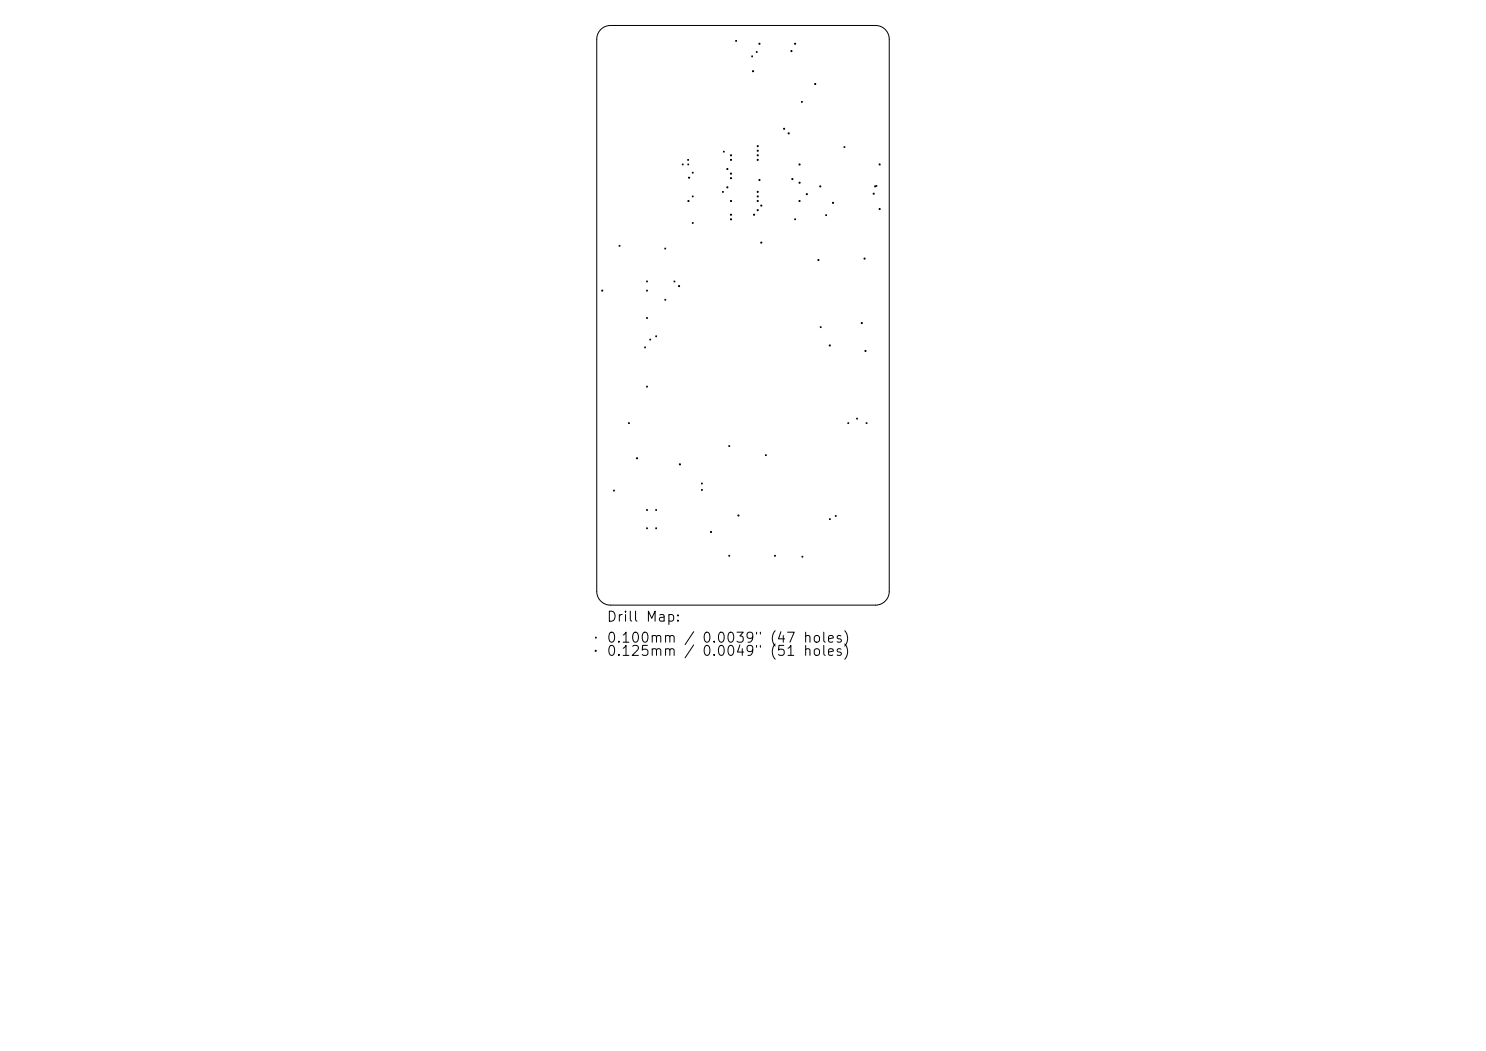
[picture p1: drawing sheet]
<svg xmlns="http://www.w3.org/2000/svg" width="297mm" height="210mm" viewBox="0 0 297 210" stroke-linecap="round" stroke-linejoin="round" font-family="sans-serif">
<defs><g id="words">
<g font-size="2">
<text x="121.1" y="124.7">Drill Map:</text>
<text x="121.1" y="128.9">0.100mm / 0.0039&quot; (47 holes)</text>
<text x="121.1" y="131.6">0.125mm</text>
<text x="140.2" y="131.6">0.0049&quot; (51</text>
</g>
</g></defs>
<g fill="none" stroke="#000" stroke-width=".2">
<path d="M120.1 5.9a2.74 2.74 0 0 1 1.9-.8h53a2.74 2.74 0 0 1 2.7 2.7v110.4a2.74 2.74 0 0 1-2.7 2.7h-53a2.74 2.74 0 0 1-2.7-2.7v-110.4a2.74 2.74 0 0 1 .8-1.9zM147 8.1l.2 .2M147.2 8.1l-.2 .2M150.2 11.2l.2 .2M150.4 11.2l-.2 .2M151.2 10.3l.1 .2M151.3 10.3l-.1 .2M136.4 32.8l.1 .2M136.5 32.8l-.1 .2M137.4 31.9l.2 .1M137.5 32.8l.2 .2M137.6 31.9l-.2 .1"/>
<path d="M137.7 32.8l-.2 .2M138.4 34.4l.1 .2M138.4 39.2l.1 .1M138.5 34.4l-.1 .2M138.5 39.2l-.1 .1M144.4 38.2l.2 .2M144.6 38.2l-.2 .2M144.6 30.2l.2 .2M144.8 30.2l-.2 .2M160.2 20.3l.2 .1M160.4 20.3l-.2 .1M168.7 29.3l.2 .2"/>
<path d="M168.9 29.3l-.2 .2M174.8 37.2l.2 .1M175 37.2l-.2 .1M175.1 37.1l.2 .2M175.3 37.1l-.2 .2M123.7 49l.2 .2M123.9 49l-.2 .2M129.2 56.2l.2 .1M129.2 58l.2 .2M129.4 56.2l-.2 .1M129.4 58l-.2 .2M132.9 49.6l.2 .2"/>
<path d="M132.9 59.8l.2 .2M133.1 49.6l-.2 .2M133.1 59.8l-.2 .2M134.7 56.2l.2 .1M134.9 56.2l-.2 .1M138.4 44.5l.1 .1M138.5 44.5l-.1 .1M158.8 43.7l.2 .2M159 43.7l-.2 .2M165 42.9l.2 .2M165.2 42.9l-.2 .2M128.8 69.3l.2 .2"/>
<path d="M129 69.3l-.2 .2M129.2 63.5l.2 .1M129.2 77.2l.2 .1M129.4 63.5l-.2 .1M129.4 77.2l-.2 .1M129.9 67.8l.2 .1M130.1 67.8l-.2 .1M131.1 67.1l.1 .2M131.2 67.1l-.1 .2M163.9 65.3l.2 .2M164.1 65.3l-.2 .2M122.6 97.9l.2 .2"/>
<path d="M122.8 97.9l-.2 .2M125.6 84.5l.2 .2M125.8 84.5l-.2 .2M140.2 96.5l.2 .2M140.2 97.8l.2 .2M140.4 96.5l-.2 .2M140.4 97.8l-.2 .2M145.7 89l.2 .2M145.9 89l-.2 .2M153 90.9l.2 .1M153.2 90.9l-.2 .1M169.5 84.5l.1 .2"/>
<path d="M169.6 84.5l-.1 .2M171.2 83.6l.2 .1M171.4 83.6l-.2 .1M173.1 84.5l.2 .2M173.3 84.5l-.2 .2M129.2 101.8l.2 .2M129.2 105.5l.2 .2M129.4 101.8l-.2 .2M129.4 105.5l-.2 .2M131.1 101.8l.1 .2M131.1 105.5l.1 .2M131.2 101.8l-.1 .2"/>
<path d="M131.2 105.5l-.1 .2M145.7 111l.2 .1M145.9 111l-.2 .1M154.8 111l.2 .1M155 111l-.2 .1M160.3 111.1l.2 .2M160.5 111.1l-.2 .2M165.8 103.6l.1 .2M165.9 103.6l-.1 .2M166.9 103l.2 .2M167.1 103l-.2 .2M119 127.3l.2 .2"/>
<path d="M119.2 127.3l-.2 .2"/>
<circle cx="150.5" cy="14.2" r=".11"/>
<circle cx="151.8" cy="8.7" r=".11"/>
<circle cx="158.2" cy="10.2" r=".11"/>
<circle cx="158.9" cy="8.7" r=".11"/>
<circle cx="162.9" cy="16.8" r=".11"/>
<circle cx="137.7" cy="35.5" r=".11"/>
<circle cx="145.4" cy="37.4" r=".11"/>
<circle cx="145.4" cy="33.8" r=".11"/>
<circle cx="146.1" cy="31" r=".11"/>
<circle cx="146.1" cy="31.9" r=".11"/>
<circle cx="146.1" cy="34.7" r=".11"/>
<circle cx="146.1" cy="35.6" r=".11"/>
<circle cx="151.4" cy="31.9" r=".11"/>
<circle cx="151.4" cy="39.3" r=".11"/>
<circle cx="151.4" cy="31" r=".11"/>
<circle cx="151.4" cy="38.3" r=".11"/>
<circle cx="151.4" cy="30.1" r=".11"/>
<circle cx="151.4" cy="29.2" r=".11"/>
<circle cx="151.8" cy="36" r=".11"/>
<circle cx="156.7" cy="25.7" r=".11"/>
<circle cx="157.6" cy="26.6" r=".11"/>
<circle cx="158.4" cy="35.8" r=".11"/>
<circle cx="159.8" cy="32.9" r=".11"/>
<circle cx="159.8" cy="36.5" r=".11"/>
<circle cx="161.3" cy="38.8" r=".11"/>
<circle cx="163.9" cy="37.2" r=".11"/>
<circle cx="174.6" cy="38.7" r=".11"/>
<circle cx="175.8" cy="32.9" r=".11"/>
<circle cx="120.4" cy="58.1" r=".11"/>
<circle cx="135.7" cy="57.2" r=".11"/>
<circle cx="137.6" cy="40.2" r=".11"/>
<circle cx="146.1" cy="43.8" r=".11"/>
<circle cx="146.1" cy="40.2" r=".11"/>
<circle cx="146.1" cy="42.9" r=".11"/>
<circle cx="150.7" cy="42.9" r=".11"/>
<circle cx="151.4" cy="40.2" r=".11"/>
<circle cx="151.4" cy="42" r=".11"/>
<circle cx="152.2" cy="48.5" r=".11"/>
<circle cx="152.2" cy="41.1" r=".11"/>
<circle cx="159.8" cy="40.2" r=".11"/>
<circle cx="163.6" cy="52" r=".11"/>
<circle cx="166.5" cy="40.5" r=".11"/>
<circle cx="172.8" cy="51.7" r=".11"/>
<circle cx="175.8" cy="41.8" r=".11"/>
<circle cx="165.9" cy="69" r=".11"/>
<circle cx="172.2" cy="64.6" r=".11"/>
<circle cx="173" cy="70.1" r=".11"/>
<circle cx="127.3" cy="91.6" r=".11"/>
<circle cx="135.9" cy="92.8" r=".11"/>
<circle cx="142.1" cy="106.3" r=".11"/>
<circle cx="147.6" cy="103" r=".11"/>
<circle cx="119.1" cy="130" r=".11"/>
</g>
<use href="#words"/>
</svg>
